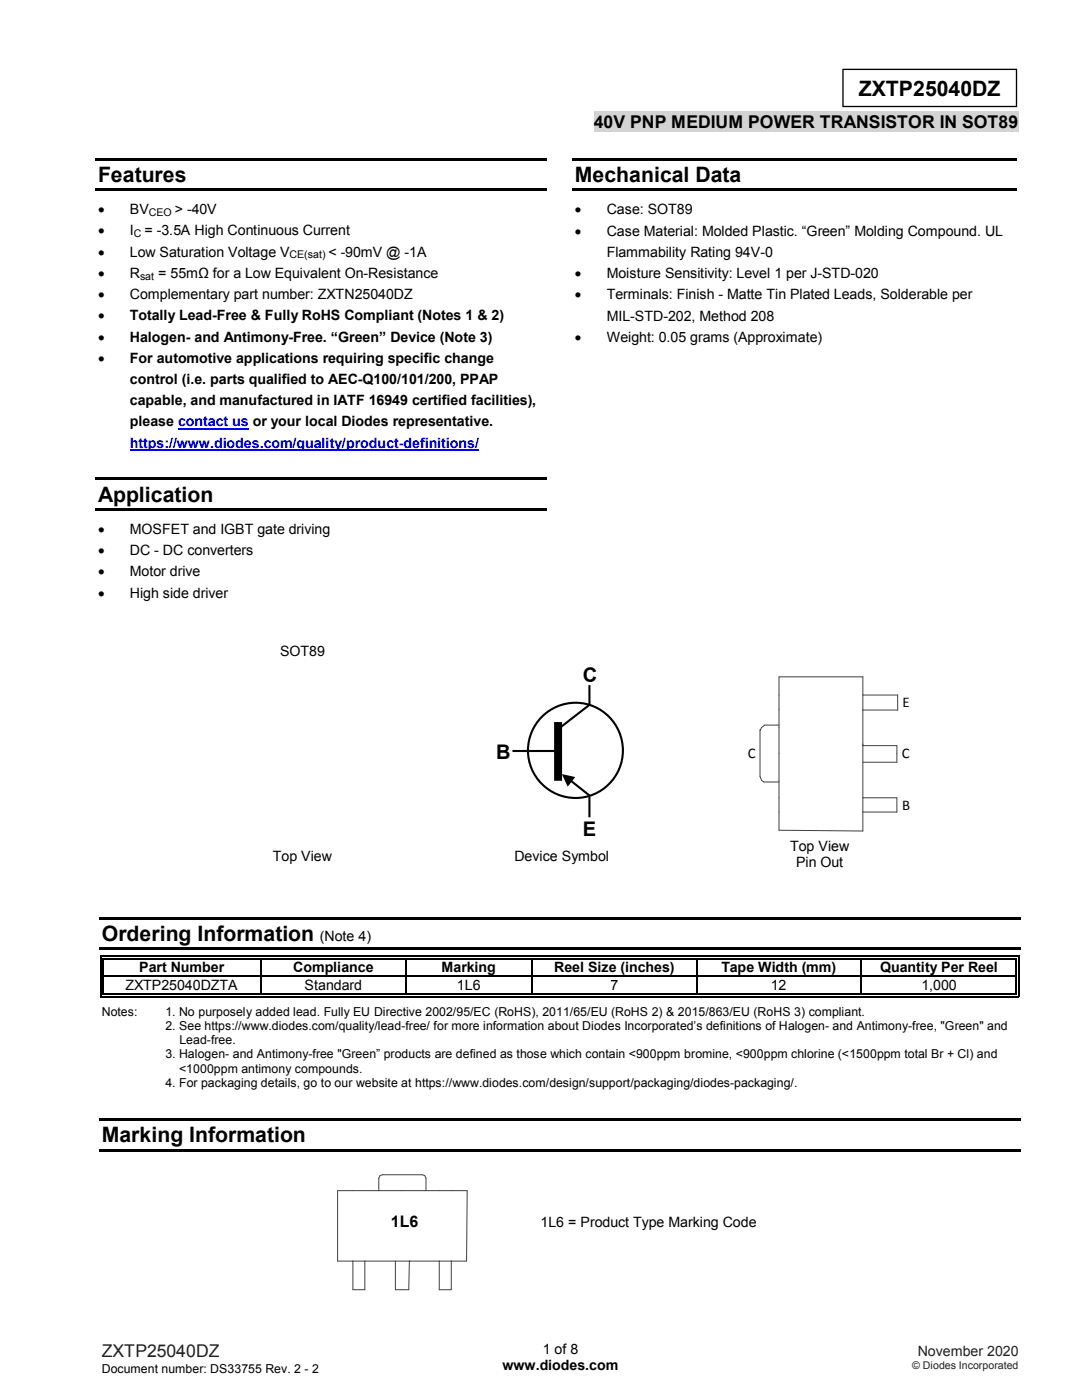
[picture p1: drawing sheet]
<svg xmlns="http://www.w3.org/2000/svg" width="216mm" height="279mm" viewBox="0 0 216 279" stroke-linecap="round" stroke-linejoin="round" font-family="sans-serif">
<defs><g id="words">
<g font-size="4.2">
<text x="171.4" y="19.1">ZXTP25040DZ</text>
<text x="19.6" y="36.3">Features</text>
<text x="114.7" y="36.3">Mechanical Data</text>
<text x="19.6" y="100.1">Application</text>
<text x="20.3" y="187.8">Ordering Information</text>
<text x="20.3" y="228">Marking Information</text>
</g>
<g font-size="4">
<text x="116.3" y="136">C</text>
<text x="99" y="151.5">B</text>
<text x="116.3" y="166.9">E</text>
</g>
<text font-size="3.5" x="118.5" y="25.5">40V PNP MEDIUM POWER TRANSISTOR IN SOT89</text>
<text font-size="3.5" fill="#231f20" x="20.3" y="270.9">ZXTP25040DZ</text>
<text font-size="3.2" x="78" y="244.9">1L6</text>
<g font-size="2.9">
<text x="180.1" y="141.1">E</text>
<text x="149.2" y="151.3">C</text>
<text x="180" y="151.3">C</text>
<text x="180" y="161.7">B</text>
</g>
<g font-size="2.8">
<text x="19.6" y="47">•</text>
<text x="19.6" y="42.8">•</text>
<text x="25.9" y="47">I</text>
<text x="25.9" y="42.8">BV</text>
<text x="28.8" y="47">= -3.5A High Continuous Current</text>
<text x="34.9" y="42.8">&gt; -40V</text>
<text x="114.7" y="42.8">•</text>
<text x="114.7" y="47">•</text>
<text x="121.1" y="42.8">Case: SOT89</text>
<text x="121.1" y="47">Case Material: Molded Plastic. “Green” Molding Compound. UL</text>
<text x="19.6" y="51.2">•</text>
<text x="25.9" y="51.2">Low Saturation Voltage V</text>
<text x="65.6" y="51.2">&lt; -90mV @ -1A</text>
<text x="121.1" y="51.3">Flammability Rating 94V-0</text>
<text x="19.6" y="55.5">•</text>
<text x="19.6" y="59.7">•</text>
<text x="25.9" y="55.5">R</text>
<text x="25.9" y="59.7">Complementary part number: ZXTN25040DZ</text>
<text x="31.6" y="55.5">= 55mΩ for a Low Equivalent On-Resistance</text>
<text x="114.7" y="55.5">•</text>
<text x="114.7" y="59.7">•</text>
<text x="121.1" y="55.5">Moisture Sensitivity: Level 1 per J-STD-020</text>
<text x="121.1" y="59.7">Terminals: Finish - Matte Tin Plated Leads, Solderable per</text>
<text x="19.6" y="63.9">•</text>
<text x="25.9" y="63.9">Totally Lead-Free &amp; Fully RoHS Compliant (Notes 1 &amp; 2)</text>
<text x="121.1" y="64">MIL-STD-202, Method 208</text>
<text x="19.6" y="68.2">•</text>
<text x="25.9" y="68.2">Halogen- and Antimony-Free. “Green” Device (Note 3)</text>
<text x="114.7" y="68.2">•</text>
<text x="121.1" y="68.2">Weight: 0.05 grams (Approximate)</text>
<text x="19.6" y="72.4">•</text>
<text x="25.9" y="72.4">For automotive applications requiring specific change</text>
<text x="25.9" y="76.6">control (i.e. parts qualified to AEC-Q100/101/200, PPAP</text>
<text x="25.9" y="80.9">capable, and manufactured in IATF 16949 certified facilities),</text>
<text x="25.9" y="85.1">please contact us or your local Diodes representative.</text>
<text x="19.6" y="106.6">•</text>
<text x="25.9" y="106.6">MOSFET and IGBT gate driving</text>
<text x="19.6" y="110.8">•</text>
<text x="25.9" y="110.8">DC - DC converters</text>
<text x="19.6" y="115">•</text>
<text x="19.6" y="119.3">•</text>
<text x="25.9" y="119.3">High side driver</text>
<text x="25.9" y="115">Motor drive</text>
<text x="55.9" y="130.9">SOT89</text>
<text x="54.4" y="171.8">Top View</text>
<text x="102.7" y="171.8">Device Symbol</text>
<text x="157.6" y="169.9">Top View</text>
<text x="158.8" y="173.1">Pin Out</text>
<text x="63.8" y="187.8">(Note 4)</text>
<text x="25" y="197.6">ZXTP25040DZTA</text>
<text x="27.8" y="194">Part Number</text>
<text x="58.5" y="194">Compliance</text>
<text x="60.8" y="197.6">Standard</text>
<text x="88.1" y="194">Marking</text>
<text x="91.2" y="197.6">1L6</text>
<text x="110.6" y="194">Reel Size (inches)</text>
<text x="121.8" y="197.6">7</text>
<text x="143.9" y="194">Tape Width (mm)</text>
<text x="153.8" y="197.6">12</text>
<text x="175.6" y="194">Quantity Per Reel</text>
<text x="183.9" y="197.6">1,000</text>
<text x="107.9" y="244.8">1L6 = Product Type Marking Code</text>
<text x="100.3" y="273.4">www.diodes.com</text>
<text x="108.3" y="270.2">1 of 8</text>
</g>
<text font-size="2.8" fill="#00f" x="25.9" y="89.3">https://www.diodes.com/quality/product-definitions/</text>
<text font-size="2.8" fill="#231f20" x="183.1" y="270.6">November 2020</text>
<g font-size="2.5">
<text x="20.3" y="202.7">Notes:</text>
<text x="33" y="202.7">1. No purposely added lead. Fully EU Directive 2002/95/EC (RoHS), 2011/65/EU (RoHS 2) &amp; 2015/863/EU (RoHS 3) compliant.</text>
<text x="33" y="205.5">2. See https://www.diodes.com/quality/lead-free/ for more information about Diodes Incorporated’s definitions of Halogen- and Antimony-free, &quot;Green&quot; and</text>
<text x="35.8" y="208.4">Lead-free.</text>
<text x="33" y="211.2">3. Halogen- and Antimony-free &quot;Green” products are defined as those which contain &lt;900ppm bromine, &lt;900ppm chlorine (&lt;1500ppm total Br + Cl) and</text>
<text x="35.7" y="214.1">&lt;1000ppm antimony compounds.</text>
<text x="33" y="216.9">4. For packaging details, go to our website at https://www.diodes.com/design/support/packaging/diodes-packaging/.</text>
<text x="20.3" y="274">Document number: DS33755 Rev. 2 - 2</text>
</g>
<g font-size="2.1">
<text x="26.7" y="47.3">C</text>
<text x="29.7" y="43.1">CEO</text>
<text x="57.8" y="51.6">CE(sat)</text>
<text x="27.9" y="55.8">sat</text>
</g>
<text font-size="2.1" fill="#231f20" x="182" y="273.2">© Diodes Incorporated</text>
</g></defs>
<path d="M168.2 13.8h34.6v7.5h-34.6z" fill-rule="evenodd" fill="#fff" stroke="#000" stroke-width=".26"/>
<path d="M118.5 22.3h84.7v4.1h-84.7z" fill-rule="evenodd" fill="#d3d3d3"/>
<g fill="#000">
<path d="M19 31.5h90.2v.5h-90.2z" fill-rule="evenodd"/>
<path d="M19 37.6h90.2v.5h-90.2z" fill-rule="evenodd"/>
<path d="M19 95.3h90.2v.5h-90.2z" fill-rule="evenodd"/>
<path d="M19 101.4h90.2v.5h-90.2z" fill-rule="evenodd"/>
<path d="M19.8 183h183.9v.5h-183.9z" fill-rule="evenodd"/>
<path d="M19.8 189.1h183.9v.5h-183.9z" fill-rule="evenodd"/>
<path d="M19.8 223.1h183.9v.5h-183.9z" fill-rule="evenodd"/>
<path d="M19.8 229.3h183.9v.5h-183.9z" fill-rule="evenodd"/>
</g>
<path d="M25.9 89.8h69.6M35.5 85.5h14.1" fill="none" stroke="#00f" stroke-width=".3"/>
<g fill="#000">
<path d="M114.2 31.5h88.7v.5h-88.7zM114.2 37.6h88.7v.5h-88.7zM19.9 190.7h.3v.8h-.3zM19.9 190.7h.8v.2h-.8zM19.9 194.7h.3v.2h-.3zM19.9 198.2h.3v.8h-.3zM19.9 198.8h.8v.2h-.8zM20.4 191.2h.3v.3h-.3zM20.4 191.2h.3v.2h-.3zM20.4 194.7h.3v.2h-.3zM20.4 198.2h.3v.3h-.3zM52 191.4l.2 .1z"/>
<path d="M52 190.7h.7v.2h-.7zM52 191.2h.7v.2h-.7zM52 194.7h.2v.2h-.2zM52 198.2h.7v.3h-.7zM52 198.8h.7v.2h-.7zM80.8 191.4l.3 .1zM80.8 190.7h.8v.2h-.8zM80.8 191.2h.8v.2h-.8zM80.8 194.7h.3v.2h-.3zM80.8 198.2h.8v.3h-.8zM80.8 198.8h.8v.2h-.8zM106 191.4l.3 .1z"/>
<path d="M106 190.7h.8v.2h-.8zM106 191.2h.8v.2h-.8zM106 194.7h.3v.2h-.3zM106 198.2h.8v.3h-.8zM106 198.8h.8v.2h-.8zM138.9 191.4l.2 .1zM138.9 190.7h.7v.2h-.7zM138.9 191.2h.7v.2h-.7zM138.9 194.7h.2v.2h-.2zM138.9 198.2h.7v.3h-.7zM138.9 198.8h.7v.2h-.7zM171.7 191.4l.2 .1z"/>
<path d="M171.7 190.7h.7v.2h-.7zM171.7 191.2h.7v.2h-.7zM171.7 194.7h.2v.2h-.2zM171.7 198.2h.7v.3h-.7zM171.7 198.8h.7v.2h-.7zM202.6 190.7h.8v.2h-.8zM202.6 191.2h.3v.3h-.3zM202.6 191.2h.3v.2h-.3zM202.6 194.7h.3v.2h-.3zM202.6 198.8h.8v.2h-.8zM202.6 198.2h.3v.3h-.3zM203.1 190.7h.3v.8h-.3z"/>
<path d="M203.1 194.7h.3v.2h-.3zM203.1 198.2h.3v.8h-.3z"/>
</g>
<g fill="none" stroke="#000" stroke-width=".25">
<path d="M20.1 191.5v3.2M20.1 194.9v3.3M20.6 191.5v3.2M20.6 194.9v3.3M20.7 190.8h31.3M20.7 191.3h31.3M20.7 194.8h31.3M20.7 198.9h31.3M20.7 198.4h31.3M52.1 191.5v3.2M52.1 194.9v3.3M52.2 194.8h28.6"/>
<path d="M52.7 190.8h28.1M52.7 191.3h28.1M52.7 198.9h28.1M52.7 198.4h28.1M80.9 191.5v3.2M80.9 194.9v3.3M81.1 194.8h24.9M81.6 190.8h24.4M81.6 191.3h24.4M81.6 198.9h24.4M81.6 198.4h24.4M106.2 191.5v3.2"/>
<path d="M106.2 194.9v3.3M106.3 194.8h32.6M106.8 190.8h32.1M106.8 191.3h32.1M106.8 198.9h32.1M106.8 198.4h32.1M139 191.5v3.2M139 194.9v3.3M139.1 194.8h32.6M139.6 190.8h32.1M139.6 191.3h32.1M139.6 198.9h32.1"/>
<path d="M139.6 198.4h32.1M171.8 191.5v3.2M171.8 194.9v3.3M171.9 194.8h30.7M172.4 190.8h30.2M172.4 191.3h30.2M172.4 198.9h30.2M172.4 198.4h30.2M202.7 191.5v3.2M202.7 194.9v3.3M203.2 191.5v3.2M203.2 194.9v3.3"/>
</g>
<path d="M155.4 135.1h16.8v30.7l-16.8-.1zM172.2 138.7h6.9v3h-6.9M151.7 145.7v9.3l.3 .7 .4 .4h3M155.4 144.7h-2.8l-.6 .5-.3 .6M172.2 148.8h6.8v3.3h-6.8M172.2 159.2h6.8v2.9h-6.8" fill="none" stroke="#404040" stroke-width=".2"/>
<g fill="#fff">
<path d="M51.8 168.7h17.1v5.3h-17.1z" fill-rule="evenodd"/>
<path d="M99 168.7h26.1v5.3h-26.1z" fill-rule="evenodd"/>
<path d="M150 166.8h27v10.2h-27z" fill-rule="evenodd"/>
</g>
<g fill="none" stroke="#000" stroke-width=".42">
<path d="M117.6 136.7v4l-6.2 4.8M102.3 149.9h9.1M113.3 155.3l4.3 3.5M117.6 159v4.1"/>
<circle cx="114.8" cy="149.7" r="9.5"/>
</g>
<path d="M111.4 144.1v11.7" fill="none" stroke="#000" stroke-width="1.6" stroke-linecap="butt"/>
<path d="M112.1 154.5l2.7 .6-1.5 1.9z" fill="#000"/>
<path d="M67.4 237.6h25.8l-.1 14.1h-25.7zM75.6 237.6v-2.5l.2-.5 .6-.2h7.8l.5 .2 .3 .5v2.5M70.4 251.7v5.7h2.4v-5.7M78.9 251.7v5.7h2.7l.1-5.7M87.6 251.7v5.7h2.4v-5.7" fill="none" stroke="#404040" stroke-width=".2"/>
<use href="#words"/>
</svg>
